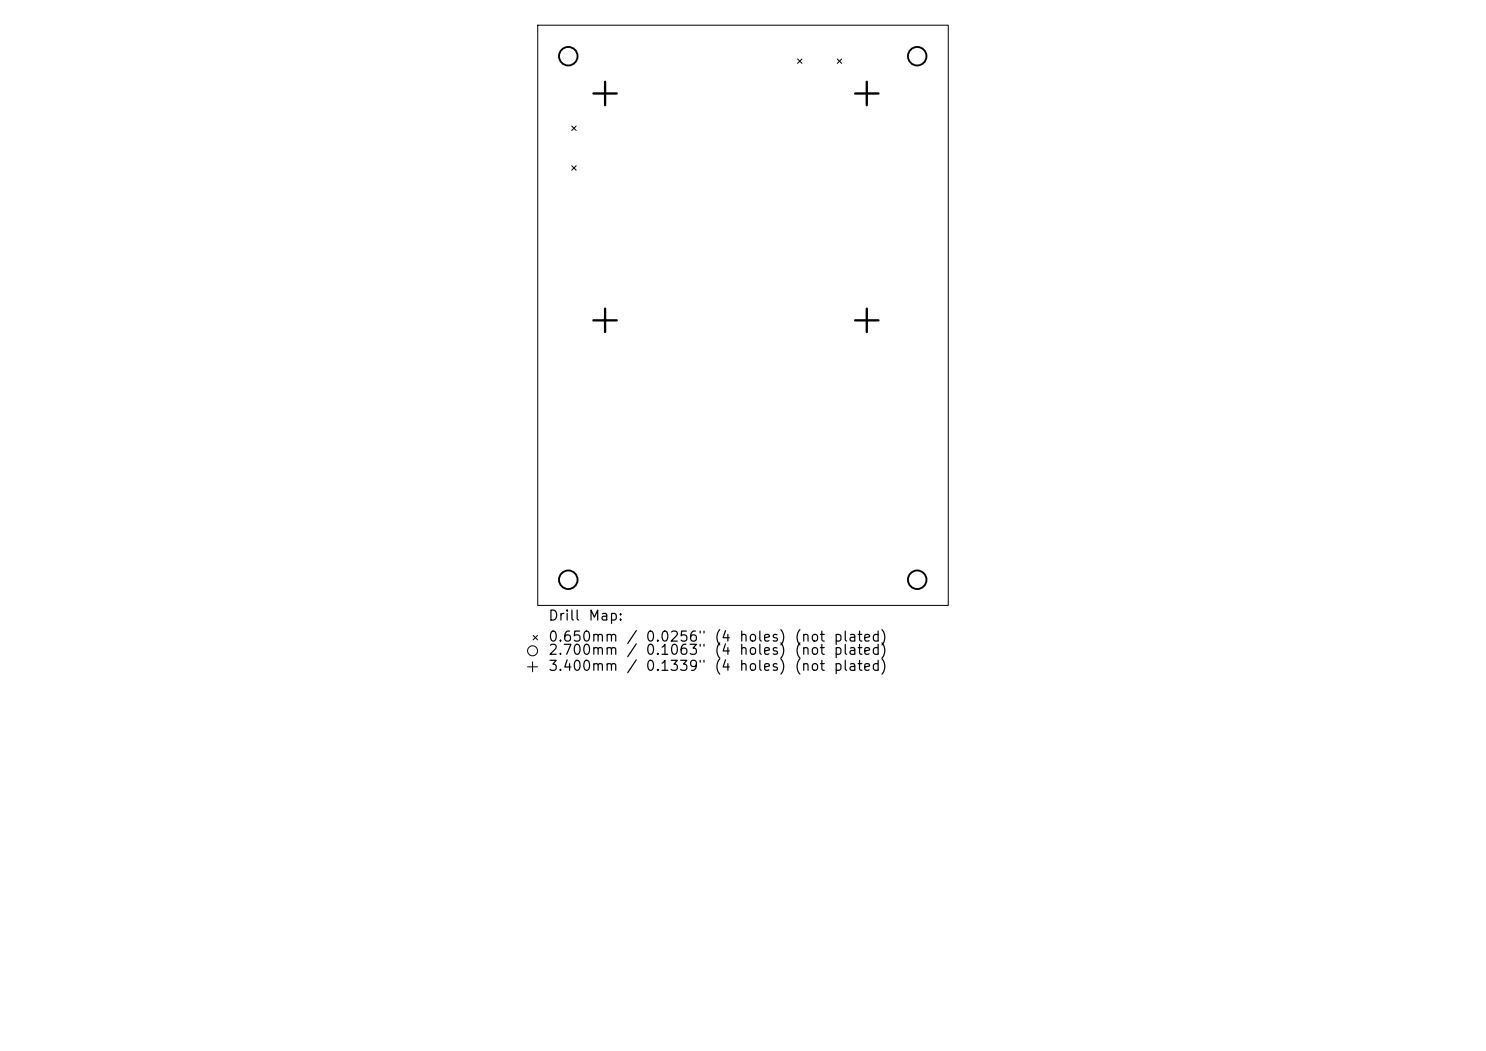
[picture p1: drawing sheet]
<svg xmlns="http://www.w3.org/2000/svg" width="297mm" height="210mm" viewBox="0 0 297 210" stroke-linecap="round" stroke-linejoin="round" font-family="sans-serif">
<defs><g id="words">
<g font-size="2">
<text x="109.4" y="124.5">Drill</text>
<text x="117.5" y="124.5">Map:</text>
<text x="109.4" y="128.7">0.650mm</text>
<text x="109.4" y="131.3">2.700mm</text>
<text x="125.1" y="128.7">/</text>
<text x="125.1" y="131.3">/</text>
<text x="128.9" y="128.7">0.0256&quot;</text>
<text x="128.9" y="131.3">0.1063&quot;</text>
<text x="142.6" y="128.7">(4</text>
<text x="142.6" y="131.3">(4</text>
<text x="147.6" y="128.7">holes)</text>
<text x="147.6" y="131.3">holes)</text>
<text x="158.6" y="128.7">(not</text>
<text x="158.6" y="131.3">(not</text>
<text x="166.5" y="128.7">plated)</text>
<text x="166.5" y="131.3">plated)</text>
<text x="109.4" y="134.5">3.400mm</text>
<text x="125.1" y="134.5">/</text>
<text x="128.9" y="134.5">0.1339&quot;</text>
<text x="142.6" y="134.5">(4</text>
<text x="147.6" y="134.5">holes)</text>
<text x="158.6" y="134.5">(not</text>
<text x="166.5" y="134.5">plated)</text>
</g>
</g></defs>
<g fill="none" stroke="#000" stroke-width=".2">
<path d="M107.5 5h82v116h-82zM159.4 11.8l.9 .9M160.3 11.8l-.9 .9M167.3 11.8l.9 .9M168.2 11.8l-.9 .9M114.3 25.2l.9 .9M114.3 33.1l.9 .9M115.2 25.2l-.9 .9M115.2 33.1l-.9 .9M105.4 133.2h2M106.4 132.2v2M106.5 127l.9 .9"/>
<path d="M107.4 127l-.9 .9"/>
<circle cx="106.4" cy="130" r="1"/>
</g>
<g fill="none" stroke="#000" stroke-width=".37">
<circle cx="113.6" cy="11.2" r="1.85"/>
<circle cx="183.3" cy="11.2" r="1.85"/>
<circle cx="113.6" cy="115.8" r="1.85"/>
<circle cx="183.3" cy="115.8" r="1.85"/>
</g>
<path d="M118.6 18.7h4.7M120.9 16.3v4.7M170.9 18.7h4.7M173.2 16.3v4.7M118.6 64h4.7M120.9 61.7v4.6M170.9 64h4.7M173.2 61.7v4.6" fill="none" stroke="#000" stroke-width=".47"/>
<use href="#words"/>
</svg>
